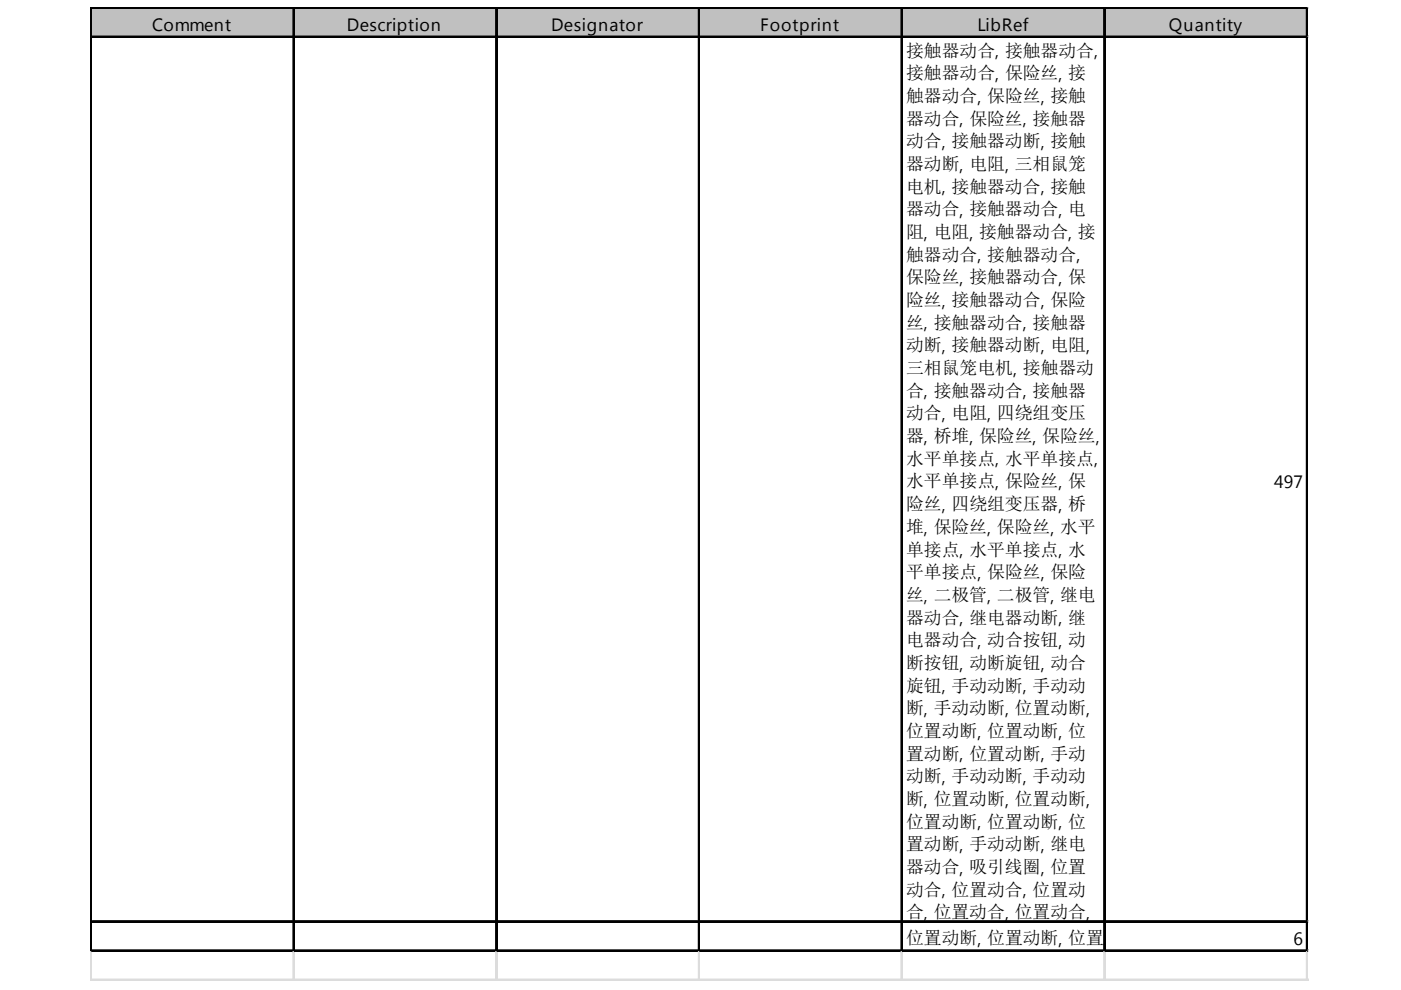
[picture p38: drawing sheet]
<svg xmlns="http://www.w3.org/2000/svg" width="297mm" height="210mm" viewBox="0 0 297 210" stroke-linecap="round" stroke-linejoin="round" font-family="sans-serif">
<defs><g id="words">
<g font-size="3.8">
<text x="32.3" y="6.6">Comment</text>
<text x="73.5" y="6.6">Description</text>
<text x="116.8" y="6.6">Designator</text>
<text x="161.2" y="6.6">Footprint</text>
<text x="192.1" y="12">接触器动合, 接触器动合,</text>
<text x="207.2" y="6.6">LibRef</text>
<text x="247.8" y="6.6">Quantity</text>
<text x="192.1" y="16.8">接触器动合, 保险丝, 接</text>
<text x="192.1" y="21.6">触器动合, 保险丝, 接触</text>
<text x="192.1" y="26.4">器动合, 保险丝, 接触器</text>
<text x="192.1" y="31.2">动合, 接触器动断, 接触</text>
<text x="192.1" y="36">器动断, 电阻, 三相鼠笼</text>
<text x="192.1" y="40.8">电机, 接触器动合, 接触</text>
<text x="192.1" y="45.7">器动合, 接触器动合, 电</text>
<text x="192.1" y="50.5">阻, 电阻, 接触器动合, 接</text>
<text x="192.1" y="55.3">触器动合, 接触器动合,</text>
<text x="192.1" y="60.1">保险丝, 接触器动合, 保</text>
<text x="192.1" y="64.9">险丝, 接触器动合, 保险</text>
<text x="192.1" y="69.7">丝, 接触器动合, 接触器</text>
<text x="192.1" y="74.5">动断, 接触器动断, 电阻,</text>
<text x="192.1" y="79.3">三相鼠笼电机, 接触器动</text>
<text x="192.1" y="84.1">合, 接触器动合, 接触器</text>
<text x="192.1" y="88.9">动合, 电阻, 四绕组变压</text>
<text x="192.1" y="93.7">器, 桥堆, 保险丝, 保险丝,</text>
<text x="192.1" y="98.6">水平单接点, 水平单接点,</text>
<text x="192.1" y="103.4">水平单接点, 保险丝, 保</text>
<text x="270.1" y="103.5">497</text>
<text x="192.1" y="108.2">险丝, 四绕组变压器, 桥</text>
<text x="192.1" y="113">堆, 保险丝, 保险丝, 水平</text>
<text x="192.1" y="117.8">单接点, 水平单接点, 水</text>
<text x="192.1" y="122.6">平单接点, 保险丝, 保险</text>
<text x="192.1" y="127.4">丝, 二极管, 二极管, 继电</text>
<text x="192.1" y="132.2">器动合, 继电器动断, 继</text>
<text x="192.1" y="137">电器动合, 动合按钮, 动</text>
<text x="192.1" y="141.8">断按钮, 动断旋钮, 动合</text>
<text x="192.1" y="146.6">旋钮, 手动动断, 手动动</text>
<text x="192.1" y="151.5">断, 手动动断, 位置动断,</text>
<text x="192.1" y="156.3">位置动断, 位置动断, 位</text>
<text x="192.1" y="161.1">置动断, 位置动断, 手动</text>
<text x="192.1" y="165.9">动断, 手动动断, 手动动</text>
<text x="192.1" y="170.7">断, 位置动断, 位置动断,</text>
<text x="192.1" y="175.5">位置动断, 位置动断, 位</text>
<text x="192.1" y="180.3">置动断, 手动动断, 继电</text>
<text x="192.1" y="185.1">器动合, 吸引线圈, 位置</text>
<text x="192.1" y="189.9">动合, 位置动合, 位置动</text>
<text x="192.1" y="194.7">合, 位置动合, 位置动合,</text>
<text x="192.1" y="200.2">位置动断, 位置动断, 位置动断, 位置动断, 位置动断,</text>
<text x="274.3" y="200.4">6</text>
</g>
</g></defs>
<path d="M19.5 1.8h257.9v6.3h-257.9z" fill="#c0c0c0"/>
<g fill="none" stroke="#000" stroke-width=".34">
<path d="M19.2 1.5v200.3M19.4 1.5v200.3M19.5 1.5h257.9M19.5 1.7h257.9M19.5 7.7h257.9M19.5 7.9h257.9M62.2 1.9v199.9M62.3 1.9v199.9M105.1 1.9v199.9M105.3 1.9v199.9M148.1 1.9v199.9M148.3 1.9v199.9"/>
<path d="M191.1 1.9v199.9M191.3 1.9v199.9M234.1 1.9v199.9M234.2 1.9v199.9M277 1.9v199.9M277.2 1.9v199.9M19.5 195.3h257.9M19.5 195.4h257.9M19.5 201.5h257.9M19.5 201.6h257.9"/>
</g>
<g fill="none" stroke="#dadcdd" stroke-width=".34">
<path d="M277.4 1.5h.1M19.2 201.8v6.2M19.4 201.8v6.2M62.2 201.8v6.2M62.3 201.8v6.2M105.1 201.8v6.2M105.3 201.8v6.2M148.1 201.8v6.2M148.3 201.8v6.2M191.1 201.8v6.2M191.3 201.8v6.2M234.1 201.8v6.2"/>
<path d="M234.2 201.8v6.2M277 201.8v6.2M277.2 201.8v6.2"/>
</g>
<path d="M277.4 1.5v.4z" fill="#dadcdd"/>
<path d="M277.4 7.7h.1" fill="none" stroke="#dadcdd" stroke-width=".34"/>
<path d="M277.4 7.7v.4z" fill="#dadcdd"/>
<path d="M277.4 195.3h.1" fill="none" stroke="#dadcdd" stroke-width=".34"/>
<path d="M277.4 195.3v.3z" fill="#dadcdd"/>
<path d="M277.4 201.5h.1" fill="none" stroke="#dadcdd" stroke-width=".34"/>
<path d="M277.4 201.5v.3z" fill="#dadcdd"/>
<path d="M19.2 207.6h258.2M19.2 207.8h258.2" fill="none" stroke="#dadcdd" stroke-width=".34"/>
<use href="#words"/>
</svg>
